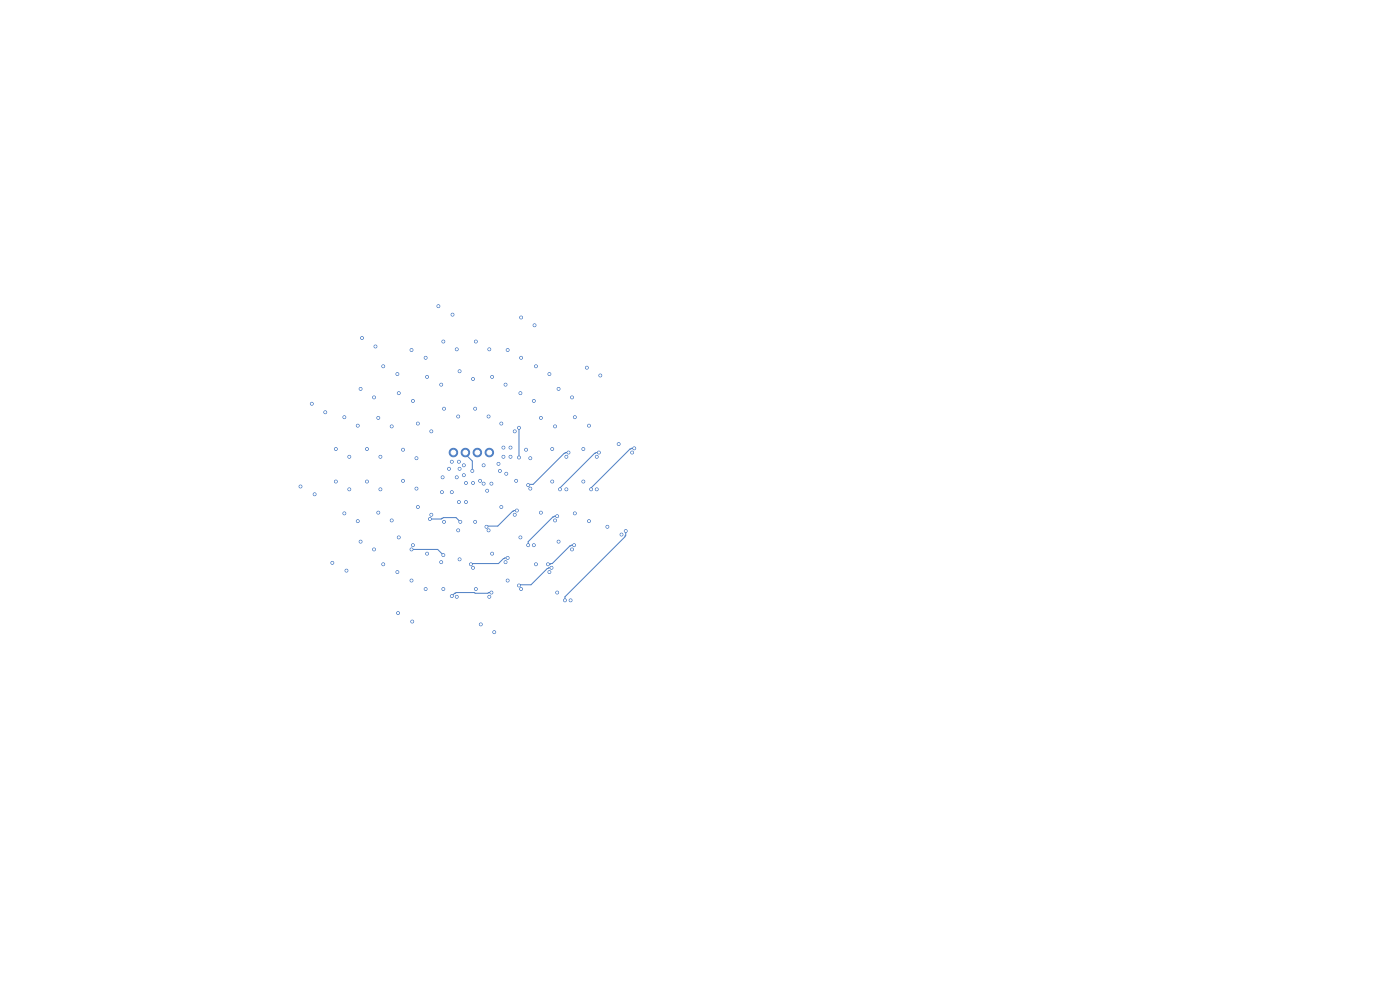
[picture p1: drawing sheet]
<svg xmlns="http://www.w3.org/2000/svg" width="297mm" height="210mm" viewBox="0 0 297 210" stroke-linecap="round" stroke-linejoin="round" font-family="sans-serif">
<g fill="#4d7fc4" stroke="#4d7fc4" stroke-width=".21">
<circle cx="96.2" cy="96" r=".9"/>
<circle cx="98.7" cy="96" r=".9"/>
<circle cx="101.3" cy="96" r=".9"/>
<circle cx="103.8" cy="96" r=".9"/>
<circle cx="112.5" cy="97.2" r=".3"/>
<circle cx="109.2" cy="91.5" r=".3"/>
<circle cx="103.7" cy="88.4" r=".3"/>
<circle cx="97.2" cy="88.4" r=".3"/>
<circle cx="91.5" cy="91.5" r=".3"/>
<circle cx="88.4" cy="97.2" r=".3"/>
<circle cx="88.4" cy="103.7" r=".3"/>
<circle cx="91.5" cy="109.2" r=".3"/>
<circle cx="97.2" cy="112.5" r=".3"/>
<circle cx="103.7" cy="112.5" r=".3"/>
<circle cx="109.2" cy="109.2" r=".3"/>
<circle cx="112.5" cy="103.7" r=".3"/>
<circle cx="120.1" cy="96.9" r=".3"/>
<circle cx="117.8" cy="90.4" r=".3"/>
<circle cx="113.3" cy="85.1" r=".3"/>
<circle cx="107.2" cy="81.6" r=".3"/>
<circle cx="100.4" cy="80.4" r=".3"/>
<circle cx="93.6" cy="81.6" r=".3"/>
<circle cx="87.6" cy="85.1" r=".3"/>
<circle cx="83.1" cy="90.4" r=".3"/>
<circle cx="80.7" cy="96.9" r=".3"/>
<circle cx="80.7" cy="103.8" r=".3"/>
<circle cx="83.1" cy="110.4" r=".3"/>
<circle cx="87.6" cy="115.7" r=".3"/>
<circle cx="93.6" cy="119.2" r=".3"/>
<circle cx="100.4" cy="120.4" r=".3"/>
<circle cx="107.2" cy="119.2" r=".3"/>
<circle cx="113.2" cy="115.7" r=".3"/>
<circle cx="117.8" cy="110.4" r=".3"/>
<circle cx="120.1" cy="103.8" r=".3"/>
<circle cx="126.6" cy="96.9" r=".3"/>
<circle cx="124.9" cy="90.3" r=".3"/>
<circle cx="121.4" cy="84.3" r=".3"/>
<circle cx="116.5" cy="79.3" r=".3"/>
<circle cx="110.5" cy="75.9" r=".3"/>
<circle cx="103.8" cy="74.1" r=".3"/>
<circle cx="96.9" cy="74.1" r=".3"/>
<circle cx="90.3" cy="75.9" r=".3"/>
<circle cx="84.3" cy="79.3" r=".3"/>
<circle cx="79.3" cy="84.3" r=".3"/>
<circle cx="75.9" cy="90.3" r=".3"/>
<circle cx="74.1" cy="96.9" r=".3"/>
<circle cx="74.1" cy="103.8" r=".3"/>
<circle cx="75.9" cy="110.5" r=".3"/>
<circle cx="79.3" cy="116.5" r=".3"/>
<circle cx="84.3" cy="121.4" r=".3"/>
<circle cx="90.3" cy="124.9" r=".3"/>
<circle cx="96.9" cy="126.6" r=".3"/>
<circle cx="103.8" cy="126.6" r=".3"/>
<circle cx="110.5" cy="124.9" r=".3"/>
<circle cx="116.5" cy="121.4" r=".3"/>
<circle cx="121.4" cy="116.5" r=".3"/>
<circle cx="124.9" cy="110.5" r=".3"/>
<circle cx="126.6" cy="103.8" r=".3"/>
<circle cx="134.1" cy="96" r=".3"/>
<circle cx="127.4" cy="79.7" r=".3"/>
<circle cx="113.4" cy="69" r=".3"/>
<circle cx="96" cy="66.7" r=".3"/>
<circle cx="79.7" cy="73.5" r=".3"/>
<circle cx="69" cy="87.4" r=".3"/>
<circle cx="66.7" cy="104.8" r=".3"/>
<circle cx="73.5" cy="121.1" r=".3"/>
<circle cx="87.4" cy="131.9" r=".3"/>
<circle cx="104.8" cy="134.1" r=".3"/>
<circle cx="121.1" cy="127.4" r=".3"/>
<circle cx="131.8" cy="113.4" r=".3"/>
<circle cx="95.8" cy="104.4" r=".3"/>
<circle cx="98.8" cy="106.5" r=".3"/>
<circle cx="100.4" cy="102.5" r=".3"/>
<circle cx="97.5" cy="99.5" r=".3"/>
<circle cx="97.4" cy="98" r=".3"/>
<circle cx="103.4" cy="104.1" r=".3"/>
<circle cx="104.2" cy="102.6" r=".3"/>
<circle cx="107.4" cy="100.5" r=".3"/>
<circle cx="108.3" cy="96.9" r=".3"/>
<circle cx="108.3" cy="95" r=".3"/>
<circle cx="96.9" cy="101.2" r=".3"/>
<circle cx="98.4" cy="98.7" r=".3"/>
<circle cx="98.4" cy="100.8" r=".3"/>
<circle cx="111.6" cy="95.4" r=".3"/>
<circle cx="106.4" cy="89.8" r=".3"/>
<circle cx="100.8" cy="86.7" r=".3"/>
<circle cx="94.2" cy="86.7" r=".3"/>
<circle cx="88.7" cy="89.8" r=".3"/>
<circle cx="85.5" cy="95.4" r=".3"/>
<circle cx="85.5" cy="102" r=".3"/>
<circle cx="88.7" cy="107.5" r=".3"/>
<circle cx="94.2" cy="110.7" r=".3"/>
<circle cx="100.8" cy="110.7" r=".3"/>
<circle cx="106.4" cy="107.5" r=".3"/>
<circle cx="109.5" cy="102" r=".3"/>
<circle cx="117.1" cy="95.3" r=".3"/>
<circle cx="114.8" cy="88.7" r=".3"/>
<circle cx="110.4" cy="83.4" r=".3"/>
<circle cx="104.4" cy="80" r=".3"/>
<circle cx="97.5" cy="78.7" r=".3"/>
<circle cx="90.6" cy="80" r=".3"/>
<circle cx="84.6" cy="83.4" r=".3"/>
<circle cx="80.3" cy="88.7" r=".3"/>
<circle cx="77.8" cy="95.3" r=".3"/>
<circle cx="77.8" cy="102.1" r=".3"/>
<circle cx="80.3" cy="108.8" r=".3"/>
<circle cx="84.6" cy="114" r=".3"/>
<circle cx="90.6" cy="117.4" r=".3"/>
<circle cx="97.5" cy="118.7" r=".3"/>
<circle cx="104.4" cy="117.4" r=".3"/>
<circle cx="110.4" cy="114" r=".3"/>
<circle cx="114.8" cy="108.8" r=".3"/>
<circle cx="117.1" cy="102.1" r=".3"/>
<circle cx="123.8" cy="95.3" r=".3"/>
<circle cx="121.9" cy="88.5" r=".3"/>
<circle cx="118.5" cy="82.5" r=".3"/>
<circle cx="113.7" cy="77.7" r=".3"/>
<circle cx="107.7" cy="74.3" r=".3"/>
<circle cx="101" cy="72.4" r=".3"/>
<circle cx="94" cy="72.4" r=".3"/>
<circle cx="87.3" cy="74.3" r=".3"/>
<circle cx="81.3" cy="77.7" r=".3"/>
<circle cx="76.5" cy="82.5" r=".3"/>
<circle cx="73" cy="88.5" r=".3"/>
<circle cx="71.3" cy="95.3" r=".3"/>
<circle cx="71.3" cy="102.1" r=".3"/>
<circle cx="73" cy="108.9" r=".3"/>
<circle cx="76.5" cy="114.9" r=".3"/>
<circle cx="81.3" cy="119.7" r=".3"/>
<circle cx="87.3" cy="123.2" r=".3"/>
<circle cx="94" cy="124.9" r=".3"/>
<circle cx="101" cy="124.9" r=".3"/>
<circle cx="107.7" cy="123.2" r=".3"/>
<circle cx="113.7" cy="119.7" r=".3"/>
<circle cx="118.5" cy="114.9" r=".3"/>
<circle cx="121.9" cy="108.9" r=".3"/>
<circle cx="123.8" cy="102.1" r=".3"/>
<circle cx="131.2" cy="94.2" r=".3"/>
<circle cx="124.5" cy="78" r=".3"/>
<circle cx="110.5" cy="67.4" r=".3"/>
<circle cx="93" cy="65" r=".3"/>
<circle cx="76.8" cy="71.7" r=".3"/>
<circle cx="66.1" cy="85.7" r=".3"/>
<circle cx="63.7" cy="103.2" r=".3"/>
<circle cx="70.5" cy="119.4" r=".3"/>
<circle cx="84.4" cy="130.1" r=".3"/>
<circle cx="102" cy="132.5" r=".3"/>
<circle cx="118.2" cy="125.7" r=".3"/>
<circle cx="128.8" cy="111.8" r=".3"/>
<circle cx="93.7" cy="104.4" r=".3"/>
<circle cx="97.4" cy="106.5" r=".3"/>
<circle cx="98.8" cy="102.5" r=".3"/>
<circle cx="95.3" cy="99.5" r=".3"/>
<circle cx="95.8" cy="98" r=".3"/>
<circle cx="101.8" cy="102" r=".3"/>
<circle cx="102.6" cy="102.6" r=".3"/>
<circle cx="105.7" cy="98.4" r=".3"/>
<circle cx="106.1" cy="99.9" r=".3"/>
<circle cx="106.8" cy="96.9" r=".3"/>
<circle cx="106.8" cy="95" r=".3"/>
<circle cx="93.9" cy="101.2" r=".3"/>
<circle cx="102.6" cy="98.7" r=".3"/>
<circle cx="100.2" cy="99.9" r=".3"/>
<circle cx="110.1" cy="97.1" r=".3"/>
<circle cx="110.1" cy="90.8" r=".3"/>
<circle cx="91.2" cy="110.1" r=".3"/>
<circle cx="97.7" cy="110.7" r=".3"/>
<circle cx="87.3" cy="116.5" r=".3"/>
<circle cx="94" cy="117.8" r=".3"/>
<circle cx="95.8" cy="126.5" r=".3"/>
<circle cx="104.2" cy="125.7" r=".3"/>
<circle cx="99.9" cy="119.7" r=".3"/>
<circle cx="107.7" cy="118.4" r=".3"/>
<circle cx="103.2" cy="111.8" r=".3"/>
<circle cx="109.7" cy="108.3" r=".3"/>
<circle cx="110.1" cy="124.2" r=".3"/>
<circle cx="117" cy="120.4" r=".3"/>
<circle cx="116.2" cy="119.7" r=".3"/>
<circle cx="121.8" cy="115.7" r=".3"/>
<circle cx="112.1" cy="115.7" r=".3"/>
<circle cx="118.2" cy="109.5" r=".3"/>
<circle cx="118.8" cy="103.8" r=".3"/>
<circle cx="127.1" cy="96" r=".3"/>
<circle cx="112.1" cy="102.9" r=".3"/>
<circle cx="120.6" cy="96" r=".3"/>
<circle cx="125.4" cy="103.8" r=".3"/>
<circle cx="134.5" cy="95.1" r=".3"/>
<circle cx="119.8" cy="127.4" r=".3"/>
<circle cx="132.8" cy="112.7" r=".3"/>
</g>
<g fill="none" stroke="#4d7fc4" stroke-width=".21">
<path d="M98.7 96l.4 .8 1.1 1v2.1M110.1 90.8v6.3M120.6 96l-.9 .2-6.6 6.6-1.1 .1M127 96l-.8 .2-7.4 7.3v.3M134.5 95.1l-.9 .2-8.2 8.2v.3M87.3 116.6h5.5l1.2 1.2M91.2 110.1h2.4l.4-.3h2.7l1 .9M107.7 118.4l-.9 .1-1 1.1h-5.6l-.3 .1M109.7 108.3l-1 .2-3.1 3.1h-2.1l-.3 .2M118.2 109.5l-.9 .2-5.3 5.2v.8M121.8 115.7l-.9 .1-3.8 3.8-.9 .1M132.8 112.7v.9l-.2 .3-12.8 12.7v.8"/>
<path d="M104.3 125.7h-.7l-.1 .2-6.8-.2-.9 .8M117 120.5l-.9 .1-3.4 3.5h-2.3l-.3 .1"/>
</g>
<g fill="#fff" stroke="#fff" stroke-width=".21">
<circle cx="112.5" cy="97.2" r=".15"/>
<circle cx="109.2" cy="91.5" r=".15"/>
<circle cx="103.6" cy="88.4" r=".15"/>
<circle cx="97.2" cy="88.3" r=".15"/>
<circle cx="91.5" cy="91.5" r=".15"/>
<circle cx="88.3" cy="97.2" r=".15"/>
<circle cx="88.3" cy="103.6" r=".15"/>
<circle cx="91.5" cy="109.2" r=".15"/>
<circle cx="97.2" cy="112.5" r=".15"/>
<circle cx="103.6" cy="112.5" r=".15"/>
<circle cx="109.2" cy="109.2" r=".15"/>
<circle cx="112.5" cy="103.6" r=".15"/>
<circle cx="120.1" cy="96.9" r=".15"/>
<circle cx="117.7" cy="90.5" r=".15"/>
<circle cx="113.3" cy="85" r=".15"/>
<circle cx="107.3" cy="81.6" r=".15"/>
<circle cx="100.3" cy="80.4" r=".15"/>
<circle cx="93.6" cy="81.6" r=".15"/>
<circle cx="87.6" cy="85.1" r=".15"/>
<circle cx="83.1" cy="90.4" r=".15"/>
<circle cx="80.7" cy="96.9" r=".15"/>
<circle cx="80.7" cy="103.8" r=".15"/>
<circle cx="83.1" cy="110.4" r=".15"/>
<circle cx="87.6" cy="115.6" r=".15"/>
<circle cx="93.6" cy="119.3" r=".15"/>
<circle cx="100.3" cy="120.4" r=".15"/>
<circle cx="107.3" cy="119.3" r=".15"/>
<circle cx="113.3" cy="115.6" r=".15"/>
<circle cx="117.7" cy="110.4" r=".15"/>
<circle cx="120.1" cy="103.8" r=".15"/>
<circle cx="126.6" cy="96.9" r=".15"/>
<circle cx="125" cy="90.3" r=".15"/>
<circle cx="121.3" cy="84.3" r=".15"/>
<circle cx="116.6" cy="79.3" r=".15"/>
<circle cx="110.6" cy="75.9" r=".15"/>
<circle cx="103.8" cy="74.1" r=".15"/>
<circle cx="96.9" cy="74.1" r=".15"/>
<circle cx="90.3" cy="75.9" r=".15"/>
<circle cx="84.3" cy="79.3" r=".15"/>
<circle cx="79.3" cy="84.3" r=".15"/>
<circle cx="75.9" cy="90.3" r=".15"/>
<circle cx="74.1" cy="96.9" r=".15"/>
<circle cx="74.1" cy="103.8" r=".15"/>
<circle cx="75.9" cy="110.6" r=".15"/>
<circle cx="79.3" cy="116.6" r=".15"/>
<circle cx="84.3" cy="121.3" r=".15"/>
<circle cx="90.3" cy="125" r=".15"/>
<circle cx="96.9" cy="126.6" r=".15"/>
<circle cx="103.8" cy="126.6" r=".15"/>
<circle cx="110.6" cy="125" r=".15"/>
<circle cx="116.6" cy="121.3" r=".15"/>
<circle cx="121.3" cy="116.6" r=".15"/>
<circle cx="125" cy="110.6" r=".15"/>
<circle cx="126.6" cy="103.8" r=".15"/>
<circle cx="134.1" cy="96" r=".15"/>
<circle cx="127.3" cy="79.7" r=".15"/>
<circle cx="113.4" cy="69" r=".15"/>
<circle cx="96" cy="66.8" r=".15"/>
<circle cx="79.6" cy="73.5" r=".15"/>
<circle cx="69" cy="87.5" r=".15"/>
<circle cx="66.8" cy="104.9" r=".15"/>
<circle cx="73.5" cy="121" r=".15"/>
<circle cx="87.4" cy="131.8" r=".15"/>
<circle cx="104.9" cy="134.1" r=".15"/>
<circle cx="121" cy="127.3" r=".15"/>
<circle cx="131.8" cy="113.4" r=".15"/>
<circle cx="95.9" cy="104.4" r=".15"/>
<circle cx="98.9" cy="106.5" r=".15"/>
<circle cx="100.3" cy="102.5" r=".15"/>
<circle cx="97.5" cy="99.4" r=".15"/>
<circle cx="97.3" cy="97.9" r=".15"/>
<circle cx="103.3" cy="104.1" r=".15"/>
<circle cx="104.3" cy="102.6" r=".15"/>
<circle cx="107.4" cy="100.5" r=".15"/>
<circle cx="108.3" cy="96.9" r=".15"/>
<circle cx="108.3" cy="94.9" r=".15"/>
<circle cx="96.9" cy="101.2" r=".15"/>
<circle cx="98.4" cy="98.7" r=".15"/>
<circle cx="98.4" cy="100.8" r=".15"/>
<circle cx="111.6" cy="95.4" r=".15"/>
<circle cx="106.3" cy="89.9" r=".15"/>
<circle cx="100.8" cy="86.7" r=".15"/>
<circle cx="94.2" cy="86.7" r=".15"/>
<circle cx="88.6" cy="89.9" r=".15"/>
<circle cx="85.5" cy="95.4" r=".15"/>
<circle cx="85.5" cy="102" r=".15"/>
<circle cx="88.6" cy="107.6" r=".15"/>
<circle cx="94.2" cy="110.7" r=".15"/>
<circle cx="100.8" cy="110.7" r=".15"/>
<circle cx="106.3" cy="107.6" r=".15"/>
<circle cx="109.5" cy="102" r=".15"/>
<circle cx="117.2" cy="95.2" r=".15"/>
<circle cx="114.7" cy="88.6" r=".15"/>
<circle cx="110.4" cy="83.4" r=".15"/>
<circle cx="104.4" cy="79.9" r=".15"/>
<circle cx="97.5" cy="78.7" r=".15"/>
<circle cx="90.6" cy="79.9" r=".15"/>
<circle cx="84.6" cy="83.4" r=".15"/>
<circle cx="80.2" cy="88.6" r=".15"/>
<circle cx="77.9" cy="95.2" r=".15"/>
<circle cx="77.9" cy="102.2" r=".15"/>
<circle cx="80.2" cy="108.7" r=".15"/>
<circle cx="84.6" cy="114" r=".15"/>
<circle cx="90.6" cy="117.4" r=".15"/>
<circle cx="97.5" cy="118.6" r=".15"/>
<circle cx="104.4" cy="117.4" r=".15"/>
<circle cx="110.4" cy="114" r=".15"/>
<circle cx="114.7" cy="108.7" r=".15"/>
<circle cx="117.1" cy="102.2" r=".15"/>
<circle cx="123.8" cy="95.2" r=".15"/>
<circle cx="122" cy="88.5" r=".15"/>
<circle cx="118.5" cy="82.5" r=".15"/>
<circle cx="113.7" cy="77.7" r=".15"/>
<circle cx="107.7" cy="74.2" r=".15"/>
<circle cx="100.9" cy="72.5" r=".15"/>
<circle cx="94" cy="72.5" r=".15"/>
<circle cx="87.3" cy="74.2" r=".15"/>
<circle cx="81.3" cy="77.7" r=".15"/>
<circle cx="76.5" cy="82.5" r=".15"/>
<circle cx="73" cy="88.5" r=".15"/>
<circle cx="71.2" cy="95.2" r=".15"/>
<circle cx="71.2" cy="102.2" r=".15"/>
<circle cx="73" cy="108.9" r=".15"/>
<circle cx="76.5" cy="114.9" r=".15"/>
<circle cx="81.3" cy="119.7" r=".15"/>
<circle cx="87.3" cy="123.2" r=".15"/>
<circle cx="94" cy="125" r=".15"/>
<circle cx="100.9" cy="125" r=".15"/>
<circle cx="107.7" cy="123.2" r=".15"/>
<circle cx="113.7" cy="119.7" r=".15"/>
<circle cx="118.5" cy="114.9" r=".15"/>
<circle cx="122" cy="108.9" r=".15"/>
<circle cx="123.7" cy="102.2" r=".15"/>
<circle cx="131.3" cy="94.2" r=".15"/>
<circle cx="124.5" cy="78" r=".15"/>
<circle cx="110.6" cy="67.3" r=".15"/>
<circle cx="93" cy="64.9" r=".15"/>
<circle cx="76.8" cy="71.7" r=".15"/>
<circle cx="66.2" cy="85.6" r=".15"/>
<circle cx="63.8" cy="103.2" r=".15"/>
<circle cx="70.5" cy="119.4" r=".15"/>
<circle cx="84.5" cy="130" r=".15"/>
<circle cx="102" cy="132.4" r=".15"/>
<circle cx="118.2" cy="125.7" r=".15"/>
<circle cx="128.8" cy="111.7" r=".15"/>
<circle cx="93.7" cy="104.4" r=".15"/>
<circle cx="97.3" cy="106.5" r=".15"/>
<circle cx="98.9" cy="102.4" r=".15"/>
<circle cx="95.2" cy="99.5" r=".15"/>
<circle cx="95.9" cy="97.9" r=".15"/>
<circle cx="101.9" cy="102" r=".15"/>
<circle cx="102.6" cy="102.6" r=".15"/>
<circle cx="105.7" cy="98.4" r=".15"/>
<circle cx="106" cy="99.9" r=".15"/>
<circle cx="106.8" cy="96.9" r=".15"/>
<circle cx="106.8" cy="94.9" r=".15"/>
<circle cx="93.9" cy="101.2" r=".15"/>
<circle cx="102.6" cy="98.7" r=".15"/>
<circle cx="100.2" cy="99.9" r=".15"/>
<circle cx="110.1" cy="97" r=".15"/>
<circle cx="110.1" cy="90.7" r=".15"/>
<circle cx="91.2" cy="110.1" r=".15"/>
<circle cx="97.6" cy="110.7" r=".15"/>
<circle cx="87.3" cy="116.6" r=".15"/>
<circle cx="94" cy="117.7" r=".15"/>
<circle cx="95.9" cy="126.4" r=".15"/>
<circle cx="104.3" cy="125.7" r=".15"/>
<circle cx="99.9" cy="119.7" r=".15"/>
<circle cx="107.7" cy="118.3" r=".15"/>
<circle cx="103.2" cy="111.7" r=".15"/>
<circle cx="109.6" cy="108.3" r=".15"/>
<circle cx="110.1" cy="124.2" r=".15"/>
<circle cx="117" cy="120.4" r=".15"/>
<circle cx="116.3" cy="119.7" r=".15"/>
<circle cx="121.8" cy="115.6" r=".15"/>
<circle cx="112.1" cy="115.6" r=".15"/>
<circle cx="118.2" cy="109.5" r=".15"/>
<circle cx="118.8" cy="103.8" r=".15"/>
<circle cx="127" cy="96" r=".15"/>
<circle cx="112" cy="102.9" r=".15"/>
<circle cx="120.6" cy="96" r=".15"/>
<circle cx="125.4" cy="103.8" r=".15"/>
<circle cx="134.5" cy="95.1" r=".15"/>
<circle cx="119.9" cy="127.3" r=".15"/>
<circle cx="132.7" cy="112.6" r=".15"/>
<circle cx="96.2" cy="96" r=".5"/>
<circle cx="98.7" cy="96" r=".5"/>
<circle cx="101.3" cy="96" r=".5"/>
<circle cx="103.8" cy="96" r=".5"/>
</g>
</svg>
